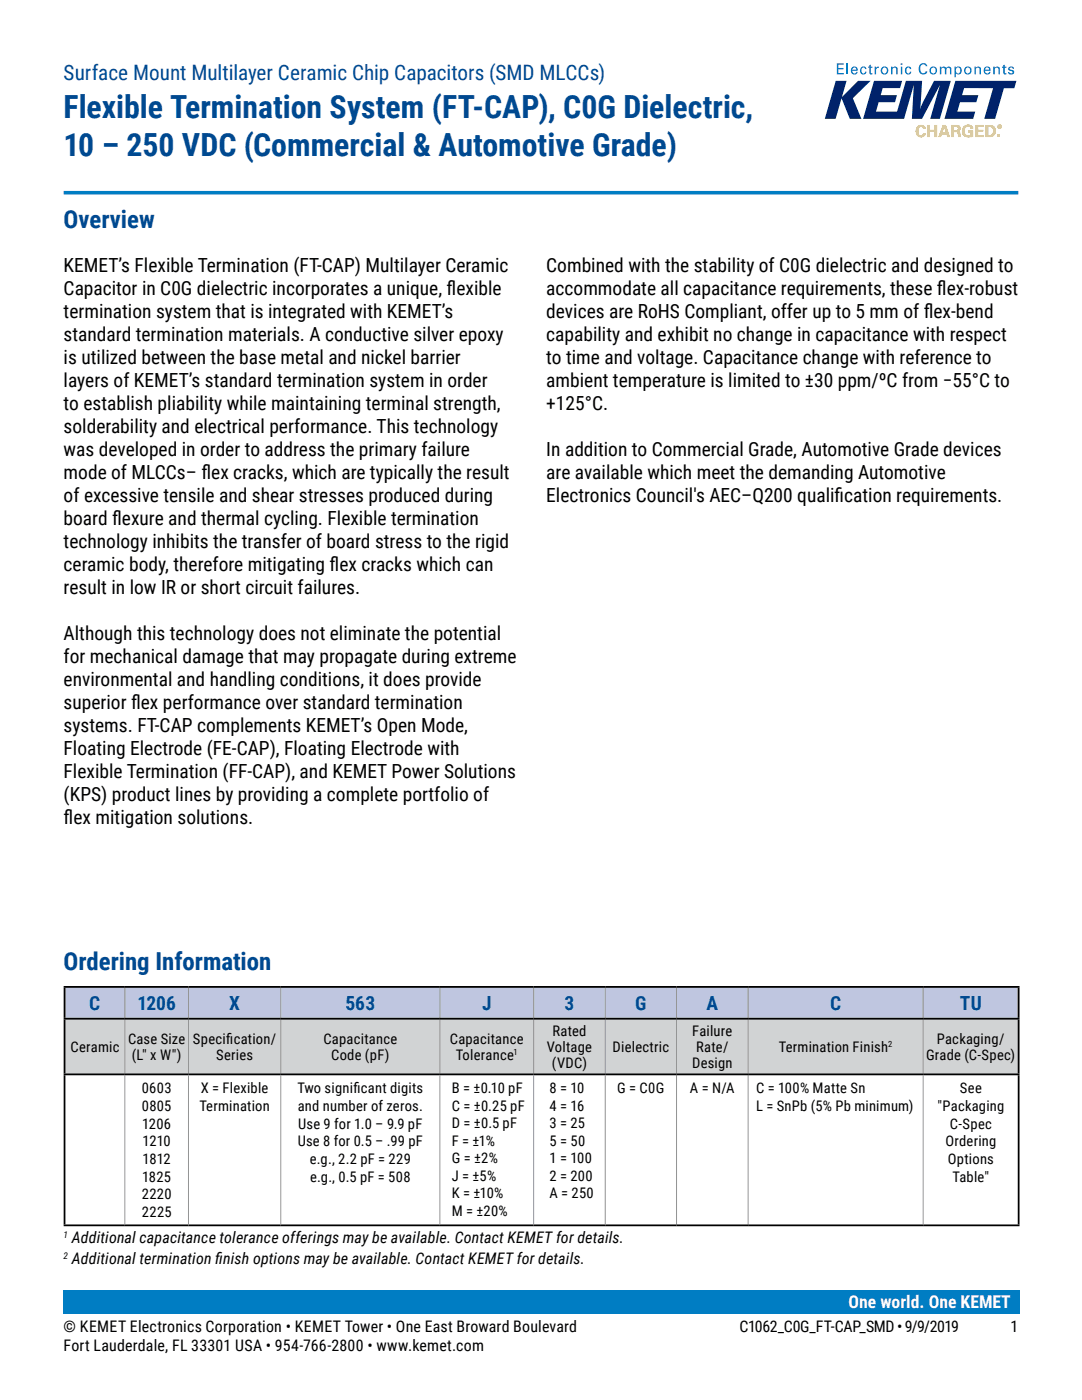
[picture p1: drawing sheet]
<svg xmlns="http://www.w3.org/2000/svg" width="216mm" height="279mm" viewBox="0 0 216 279" stroke-linecap="round" stroke-linejoin="round" font-family="sans-serif">
<defs><g id="words">
<g font-size="6.3" fill="#004990">
<text x="12.7" y="23.5">Flexible Termination System (FT-CAP), C0G Dielectric,</text>
<text x="12.7" y="31.1">10 – 250 VDC (Commercial &amp; Automotive Grade)</text>
</g>
<g font-size="4.9" fill="#004990">
<text x="12.7" y="45.5">Overview</text>
<text x="12.7" y="193.7">Ordering Information</text>
</g>
<text font-size="4.2" fill="#004990" x="12.7" y="15.9">Surface Mount Multilayer Ceramic Chip Capacitors (SMD MLCCs)</text>
<g font-size="3.9">
<text x="12.7" y="54.3">KEMET’s Flexible Termination (FT-CAP) Multilayer Ceramic</text>
<text x="12.7" y="58.9">Capacitor in C0G dielectric incorporates a unique, f</text>
<text x="89.1" y="58.9">lexible</text>
<text x="109" y="54.3">Combined with the stability of C0G dielectric and designed to</text>
<text x="109" y="58.9">accommodate all capacitance requirements, these f</text>
<text x="186.9" y="58.9">lex-robust</text>
<text x="12.7" y="63.5">termination system that is integrated with KEMET’s</text>
<text x="109" y="63.5">devices are RoHS Compliant, offer up to 5 mm of f</text>
<text x="184.3" y="63.5">lex-bend</text>
<text x="12.7" y="68.1">standard termination materials. A conductive silver epoxy</text>
<text x="109" y="68.1">capability and exhibit no change in capacitance with respect</text>
<text x="12.7" y="72.6">is utilized between the base metal and nickel barrier</text>
<text x="12.7" y="77.2">layers of KEMET’s standard termination system in order</text>
<text x="109" y="72.7">to time and voltage. Capacitance change with reference to</text>
<text x="109" y="77.2">ambient temperature is limited to ±30 ppm/ºC from −55°C to</text>
<text x="12.7" y="81.8">to establish pliability while maintaining terminal strength,</text>
<text x="109" y="81.8">+125°C.</text>
<text x="12.7" y="86.4">solderability and electrical performance. This technology</text>
<text x="12.7" y="91">was developed in order to address the primary failure</text>
<text x="12.7" y="95.6">mode of MLCCs– f</text>
<text x="40.2" y="95.6">lex cracks, which are typically the result</text>
<text x="109" y="91">In addition to Commercial Grade, Automotive Grade devices</text>
<text x="109" y="95.6">are available which meet the demanding Automotive</text>
<text x="12.7" y="100.2">of excessive tensile and shear stresses produced during</text>
<text x="109" y="100.2">Electronics Council's AEC–Q200 qualif</text>
<text x="166.5" y="100.2">ication requirements.</text>
<text x="12.7" y="104.7">board f</text>
<text x="22.4" y="104.7">lexure and thermal cycling. Flexible termination</text>
<text x="12.7" y="109.3">technology inhibits the transfer of board stress to the rigid</text>
<text x="12.7" y="113.9">ceramic body, therefore mitigating f</text>
<text x="65.8" y="113.9">lex cracks which can</text>
<text x="12.7" y="118.5">result in low IR or short circuit failures.</text>
<text x="12.7" y="127.7">Although this technology does not eliminate the potential</text>
<text x="12.7" y="132.3">for mechanical damage that may propagate during extreme</text>
<text x="12.7" y="136.9">environmental and handling conditions, it does provide</text>
<text x="12.7" y="141.4">superior f</text>
<text x="26.2" y="141.4">lex performance over standard termination</text>
<text x="12.7" y="146">systems. FT-CAP complements KEMET’s Open Mode,</text>
<text x="12.7" y="150.6">Floating Electrode (FE-CAP), Floating Electrode with</text>
<text x="12.7" y="155.2">Flexible Termination (FF-CAP), and KEMET Power Solutions</text>
<text x="12.7" y="159.8">(KPS) product lines by providing a complete portfolio of</text>
<text x="12.7" y="164.4">f</text>
<text x="12.7" y="164.4">lex mitigation solutions.</text>
</g>
<g font-size="3.9" fill="#004990">
<text x="17.8" y="201.6">C</text>
<text x="27.4" y="201.6">1206</text>
<text x="45.7" y="201.6">X</text>
<text x="68.9" y="201.6">563</text>
<text x="96.2" y="201.6">J</text>
<text x="112.6" y="201.6">3</text>
<text x="126.7" y="201.6">G</text>
<text x="141" y="201.6">A</text>
<text x="165.6" y="201.6">C</text>
<text x="191.5" y="201.6">TU</text>
</g>
<text font-size="3.5" fill="#fff" x="169.3" y="261">One world. One KEMET</text>
<g font-size="3.2">
<text x="14.3" y="248.1">Additional capacitance tolerance offerings may be available. Contact KEMET for details.</text>
<text x="14.3" y="252.3">Additional termination f</text>
<text x="43" y="252.3">inish options may be available. Contact KEMET for details.</text>
<text x="12.7" y="265.9">© KEMET Electronics Corporation • KEMET Tower • One East Broward Boulevard</text>
<text x="12.7" y="269.7">Fort Lauderdale, FL 33301 USA • 954-766-2800 • www.kemet.com</text>
<text x="147.6" y="265.9">C1062_C0G_FT-CAP_SMD • 9/9/2019</text>
<text x="201.6" y="265.9">1</text>
</g>
<g font-size="2.9">
<text x="14" y="210">Ceramic</text>
<text x="25.6" y="208.4">Case Size</text>
<text x="38.5" y="208.4">Specif</text>
<text x="45.1" y="208.4">ication/</text>
<text x="64.5" y="208.4">Capacitance</text>
<text x="89.8" y="208.4">Capacitance</text>
<text x="109.1" y="210">Voltage</text>
<text x="110.2" y="206.8">Rated</text>
<text x="122.2" y="210">Dielectric</text>
<text x="138.1" y="206.8">Failure</text>
<text x="138.9" y="210">Rate/</text>
<text x="155.4" y="210">Termination Finish</text>
<text x="186.9" y="208.4">Packaging/</text>
<text x="26.3" y="211.5">(L&quot; x W&quot;)</text>
<text x="43.1" y="211.5">Series</text>
<text x="66.1" y="211.5">Code (pF)</text>
<text x="90.9" y="211.5">Tolerance</text>
<text x="110.1" y="213.1">(VDC)</text>
<text x="138.1" y="213.1">Design</text>
<text x="184.8" y="211.5">Grade (C-Spec)</text>
<text x="28.3" y="218.2">0603</text>
<text x="28.3" y="221.7">0805</text>
<text x="39.8" y="221.7">Termination</text>
<text x="40.1" y="218.2">X = Flexible</text>
<text x="59.4" y="218.2">Two signif</text>
<text x="59.4" y="221.7">and number of zeros.</text>
<text x="70.5" y="218.2">icant digits</text>
<text x="90.2" y="218.2">B = ±0.10 pF</text>
<text x="90.2" y="221.7">C = ±0.25 pF</text>
<text x="109.7" y="218.2">8 = 10</text>
<text x="109.7" y="221.7">4 = 16</text>
<text x="123.2" y="218.2">G = C0G</text>
<text x="137.7" y="218.2">A = N/A</text>
<text x="150.9" y="218.2">C = 100% Matte Sn</text>
<text x="150.9" y="221.7">L = SnPb (5% Pb minimum)</text>
<text x="187.1" y="221.7">&quot;Packaging</text>
<text x="191.5" y="218.2">See</text>
<text x="28.4" y="225.2">1206</text>
<text x="59.5" y="225.2">Use 9 for 1.0 – 9.9 pF</text>
<text x="90.2" y="225.2">D = ±0.5 pF</text>
<text x="109.7" y="225.2">3 = 25</text>
<text x="189.5" y="225.2">C-Spec</text>
<text x="28.5" y="228.8">1210</text>
<text x="28.5" y="232.3">1812</text>
<text x="59.4" y="228.8">Use 8 for 0.5 – .99 pF</text>
<text x="61.8" y="232.3">e.g., 2.2 pF = 229</text>
<text x="90.2" y="228.7">F = ±1%</text>
<text x="90.2" y="232.2">G = ±2%</text>
<text x="109.7" y="228.7">5 = 50</text>
<text x="109.7" y="232.2">1 = 100</text>
<text x="188.6" y="228.8">Ordering</text>
<text x="189.1" y="232.3">Options</text>
<text x="28.3" y="239.4">2220</text>
<text x="28.4" y="235.8">1825</text>
<text x="61.9" y="235.8">e.g., 0.5 pF = 508</text>
<text x="90.2" y="235.6">J = ±5%</text>
<text x="90.2" y="239.1">K = ±10%</text>
<text x="109.7" y="235.6">2 = 200</text>
<text x="109.7" y="239.1">A = 250</text>
<text x="190.1" y="235.8">Table&quot;</text>
<text x="28.3" y="242.9">2225</text>
<text x="90.2" y="242.6">M = ±20%</text>
</g>
<g font-size="1.9">
<text x="12.7" y="247">1</text>
<text x="12.7" y="251.2">2</text>
</g>
<g font-size="1.7">
<text x="177.3" y="209">2</text>
<text x="102.5" y="210.6">1</text>
</g>
</g></defs>
<path d="M12.7 261.9h190.5" fill="none" stroke="#007dc3" stroke-width=".35"/>
<g fill="#00226a">
<path d="M166.8 16.1h2.1l-.9 3.3 3.2-3.3h2.5l-3.5 3.5 1.7 4.1h-2.3l-1.7-4.1-1.2 4.1h-2.1z"/>
<path d="M174.4 16.1h5.6l-.4 1.5h-3.5l-.4 1.4h3.3l-.4 1.4h-3.3l-.5 1.9h4.2l1.8-6.2h3.2l-.4 5.8 .4-1.2 2.4-4.6h3.3l-2.2 7.6h-1.9l2-6.8-3.6 6.8h-2l.3-6.7-1.9 6.7h-8.2z"/>
<path d="M190.6 16.1h12.2l-.4 1.5h-2.1l-1.7 6.1h-2.2l1.8-6.1h-5.8l-.4 1.4h3.2l-.4 1.4h-3.2l-.6 1.9h3.6l-.4 1.4h-5.7z"/>
</g>
<g fill="#eeb310">
<path d="M183.1 25.2a.94 .94 0 0 1 1-.2 .94 .94 0 0 1 .6 .7h-.5l-.1-.3-.3-.1a.97 .97 0 0 0 0 1.7l.3-.2 .1-.2h.5a1.03 1.03 0 0 1-1.2 .8 1.03 1.03 0 0 1-.8-1.2l.1-.4z"/>
<path d="M185 24.9h.6v1h.9v-1h.5v2.5h-.5v-1.1h-.9v1.1h-.6z"/>
<path d="M192.2 25.4a1.11 1.11 0 0 1 1.1-.6 1.11 1.11 0 0 1 .9 .9h-.5v-.1a.65 .65 0 0 0-.9-.3 .65 .65 0 0 0-.3 .9 .79 .79 0 0 0 1.2 .8v-.5h-.5v-.4h1v1.2a1.62 1.62 0 0 1-2.2-.7v-.9z"/>
<path d="M194.7 24.9h1.6v.4h-1.1v.6h1v.4h-1v.7h1.1v.4h-1.6z"/>
<path d="M199 26.9h.4v.5h-.4z"/>
<path d="M188.4 25.4l-.3 1h.6zM188.1 24.9h.6l.9 2.5h-.6l-.1-.6h-1l-.2 .6h-.5z"/>
<path d="M190.3 25.3v.7h.5a.35 .35 0 0 0 .4-.4 .35 .35 0 0 0-.5-.3zM189.8 24.9h1a.65 .65 0 0 1 .8 .4 .65 .65 0 0 1-.4 .9 .75 .75 0 0 1 .5 .9l.1 .3h-.6l-.1-.9-.7-.1v1h-.6z"/>
<path d="M197.2 25.3v1.7a.82 .82 0 0 0 1-.9 .82 .82 0 0 0-1-.8zM196.7 25h.8a1.2 1.2 0 0 1 1.2 1.2 1.2 1.2 0 0 1-1.3 1.2h-.7z"/>
<path d="M199.4 25.1v.1h.1zM199.3 25h.3l.1 .5-.2-.2-.2 .2zM199.1 25.3a.4 .4 0 0 0 .8 0 .4 .4 0 0 0-.8 0zM199 25.3a.46 .46 0 0 1 .9 0 .46 .46 0 0 1-.9 0z"/>
</g>
<path d="M167 12.6h1.3v.3h-1v.7h1v.2h-1v.8h1.1v.2h-1.4z" fill="#0070ce"/>
<path d="M169.1 12.6v2.2" fill="none" stroke="#0070ce" stroke-width=".28"/>
<g fill="#0070ce">
<path d="M171.8 13.5a.59 .59 0 0 1 .6-.2 .59 .59 0 0 1 .5 .5h-.3l-.3-.3a.65 .65 0 0 0-.4 .6 .65 .65 0 0 0 .4 .6l.3-.4h.3a.7 .7 0 0 1-1 .5 .7 .7 0 0 1-.2-1.1z"/>
<path d="M173.5 13l.3-.1v.4h.3v.2h-.3v1.1h.3v.2l-.6-.1v-1.2h-.3v-.2h.3z"/>
<path d="M174.5 13.3h.3v.3l.2-.3h.4v.3l-.5 .1-.1 1.1h-.3z"/>
<path d="M177.8 13.3h.3v.3a.55 .55 0 0 1 .6-.3 .55 .55 0 0 1 .4 .6v.9h-.3v-1.1a.39 .39 0 0 0-.4-.2 .39 .39 0 0 0-.3 .3v1h-.3z"/>
<path d="M180.7 13.5a.59 .59 0 0 1 .7-.2 .59 .59 0 0 1 .4 .5h-.2l-.4-.3a.65 .65 0 0 0-.3 .6 .65 .65 0 0 0 .3 .6l.4-.4h.2a.7 .7 0 0 1-.9 .5 .7 .7 0 0 1-.3-1.1z"/>
<path d="M183.7 12.8a.81 .81 0 0 1 1.3 .4h-.3a.53 .53 0 0 0-.6-.4 .53 .53 0 0 0-.4 .6 .93 .93 0 0 0 .5 1.2h.3l.2-.4h.3a.89 .89 0 0 1-1.1 .6 .89 .89 0 0 1-.6-1.1v-.4z"/>
<path d="M187.5 13.3h.3v.3l.5-.3 .5 .3a.56 .56 0 0 1 .6-.3 .56 .56 0 0 1 .4 .6v.9h-.2l-.1-1.1a.38 .38 0 0 0-.4-.2 .38 .38 0 0 0-.3 .4v.9h-.3v-1.1a.37 .37 0 0 0-.6 0l-.1 1.1h-.3z"/>
<path d="M194.4 13.3h.3v.3a.55 .55 0 0 1 .7-.3 .55 .55 0 0 1 .3 .6v.9h-.2l-.1-1.1a.39 .39 0 0 0-.4-.2 .39 .39 0 0 0-.3 .3v1h-.3z"/>
<path d="M198.2 13.3h.3v.3a.55 .55 0 0 1 .6-.3 .55 .55 0 0 1 .4 .6v.9h-.3v-1.1a.39 .39 0 0 0-.4-.2 .39 .39 0 0 0-.3 .3v1h-.3z"/>
<path d="M200.2 13l.3-.1v.4h.3v.2h-.3v1.1h.3v.2l-.6-.1v-1.2h-.3v-.2h.3z"/>
<path d="M201.2 13.5a.65 .65 0 0 1 1.1 .2h-.3a.28 .28 0 0 0-.3-.2 .28 .28 0 0 0-.2 .3l.8 .4a.6 .6 0 0 1-.5 .7 .6 .6 0 0 1-.7-.5h.3a.3 .3 0 0 0 .4 .3 .3 .3 0 0 0 .2-.4l-.1-.1a.63 .63 0 0 1-.7-.5z"/>
<path d="M170.3 13.5l-.2 .4h.8l-.2-.4zM170 13.5a.69 .69 0 0 1 .8-.2 .69 .69 0 0 1 .3 .8h-1v.4a.4 .4 0 0 0 .4 .2 .4 .4 0 0 0 .4-.4h.2a.72 .72 0 0 1-1 .5 .72 .72 0 0 1-.3-1.1z"/>
<path d="M176.2 13.5a.65 .65 0 0 0 .3 1.2 .57 .57 0 0 0 .5-.7 .57 .57 0 0 0-.8-.5zM175.7 14.1a.8 .8 0 0 1 1.6 0 .8 .8 0 0 1-1.6 0z"/>
<path d="M179.7 13.3h.3v1.5h-.3zM179.7 12.6h.4v.4h-.4z"/>
<path d="M186 13.5a.65 .65 0 0 0 .2 1.2 .57 .57 0 0 0 .5-.7 .57 .57 0 0 0-.7-.5zM185.4 14.1a.8 .8 0 0 1 1.6 0 .8 .8 0 0 1-1.6 0z"/>
<path d="M190.9 13.5a.7 .7 0 0 0 .3 1.2 .64 .64 0 0 0 .4-.6 .64 .64 0 0 0-.4-.6zM190.4 13.3h.3v.2a.71 .71 0 0 1 1-.1 .71 .71 0 0 1 .2 1 .64 .64 0 0 1-.5 .4 .64 .64 0 0 1-.7-.2v.8h-.2z"/>
<path d="M192.9 13.5a.65 .65 0 0 0 .2 1.2 .57 .57 0 0 0 .5-.7 .57 .57 0 0 0-.7-.5zM192.3 14.1a.8 .8 0 0 1 1.6 0 .8 .8 0 0 1-1.6 0z"/>
<path d="M196.8 13.5l-.2 .4h.8l-.2-.4zM196.5 13.5a.69 .69 0 0 1 .8-.2 .69 .69 0 0 1 .3 .8h-1v.4a.4 .4 0 0 0 .4 .2 .4 .4 0 0 0 .4-.4h.2a.72 .72 0 0 1-1 .5 .72 .72 0 0 1-.3-1.1z"/>
</g>
<path d="M12.7 38.5h190.5" fill="none" stroke="#007dc3" stroke-width=".71" stroke-linecap="butt"/>
<path d="M12.7 257.6h190.8v4.7h-190.8z" fill="#007dc3"/>
<path d="M12.9 197h12v6.3h-12zM24.9 197h12.7v6.3h-12.7zM37.6 197h18.4v6.3h-18.4zM56 197h31.8v6.3h-31.8zM87.8 197h18.7v6.3h-18.7zM106.5 197h14.3v6.3h-14.3zM120.8 197h14.2v6.3h-14.2zM135 197h14.3v6.3h-14.3zM149.3 197h34.9v6.3h-34.9zM184.2 197h19.1v6.3h-19.1z" fill="#bfc6e0"/>
<path d="M12.9 203.3h12v11.1h-12zM24.9 203.3h12.7v11.1h-12.7zM37.6 203.3h18.4v11.1h-18.4zM56 203.3h31.8v11.1h-31.8zM87.8 203.3h18.7v11.1h-18.7zM106.5 203.3h14.3v11.1h-14.3zM120.8 203.3h14.2v11.1h-14.2zM135 203.3h14.3v11.1h-14.3zM149.3 203.3h34.9v11.1h-34.9zM184.2 203.3h19.1v11.1h-19.1z" fill="#d1d3d4"/>
<g fill="none" stroke="#939598" stroke-width=".2">
<path d="M24.9 197.1v6M37.6 197.1v6M56 197.1v6M87.8 197.1v6M106.5 197.1v6M120.8 197.1v6M135 197.1v6M149.3 197.1v6M184.2 197.1v6M24.9 203.5v10.7M24.9 214.6v29.8M37.6 203.5v10.7"/>
<path d="M37.6 214.6v29.8M56 203.5v10.7M56 214.6v29.8M87.8 203.5v10.7M87.8 214.6v29.8M106.5 203.5v10.7M106.5 214.6v29.8M120.8 203.5v10.7M120.8 214.6v29.8M135 203.5v10.7M135 214.6v29.8M149.3 203.5v10.7"/>
<path d="M149.3 214.6v29.8M184.2 203.5v10.7M184.2 214.6v29.8"/>
</g>
<path d="M12.7 197h190.7M12.9 197.1v6M203.3 197.1v6M12.7 203.3h190.7M12.7 214.4h190.7M12.9 203.5v10.7M12.9 214.6v29.8M203.3 203.5v10.7M203.3 214.6v29.8M12.7 244.5h190.7" fill="none" stroke="#000" stroke-width=".35"/>
<use href="#words"/>
</svg>
